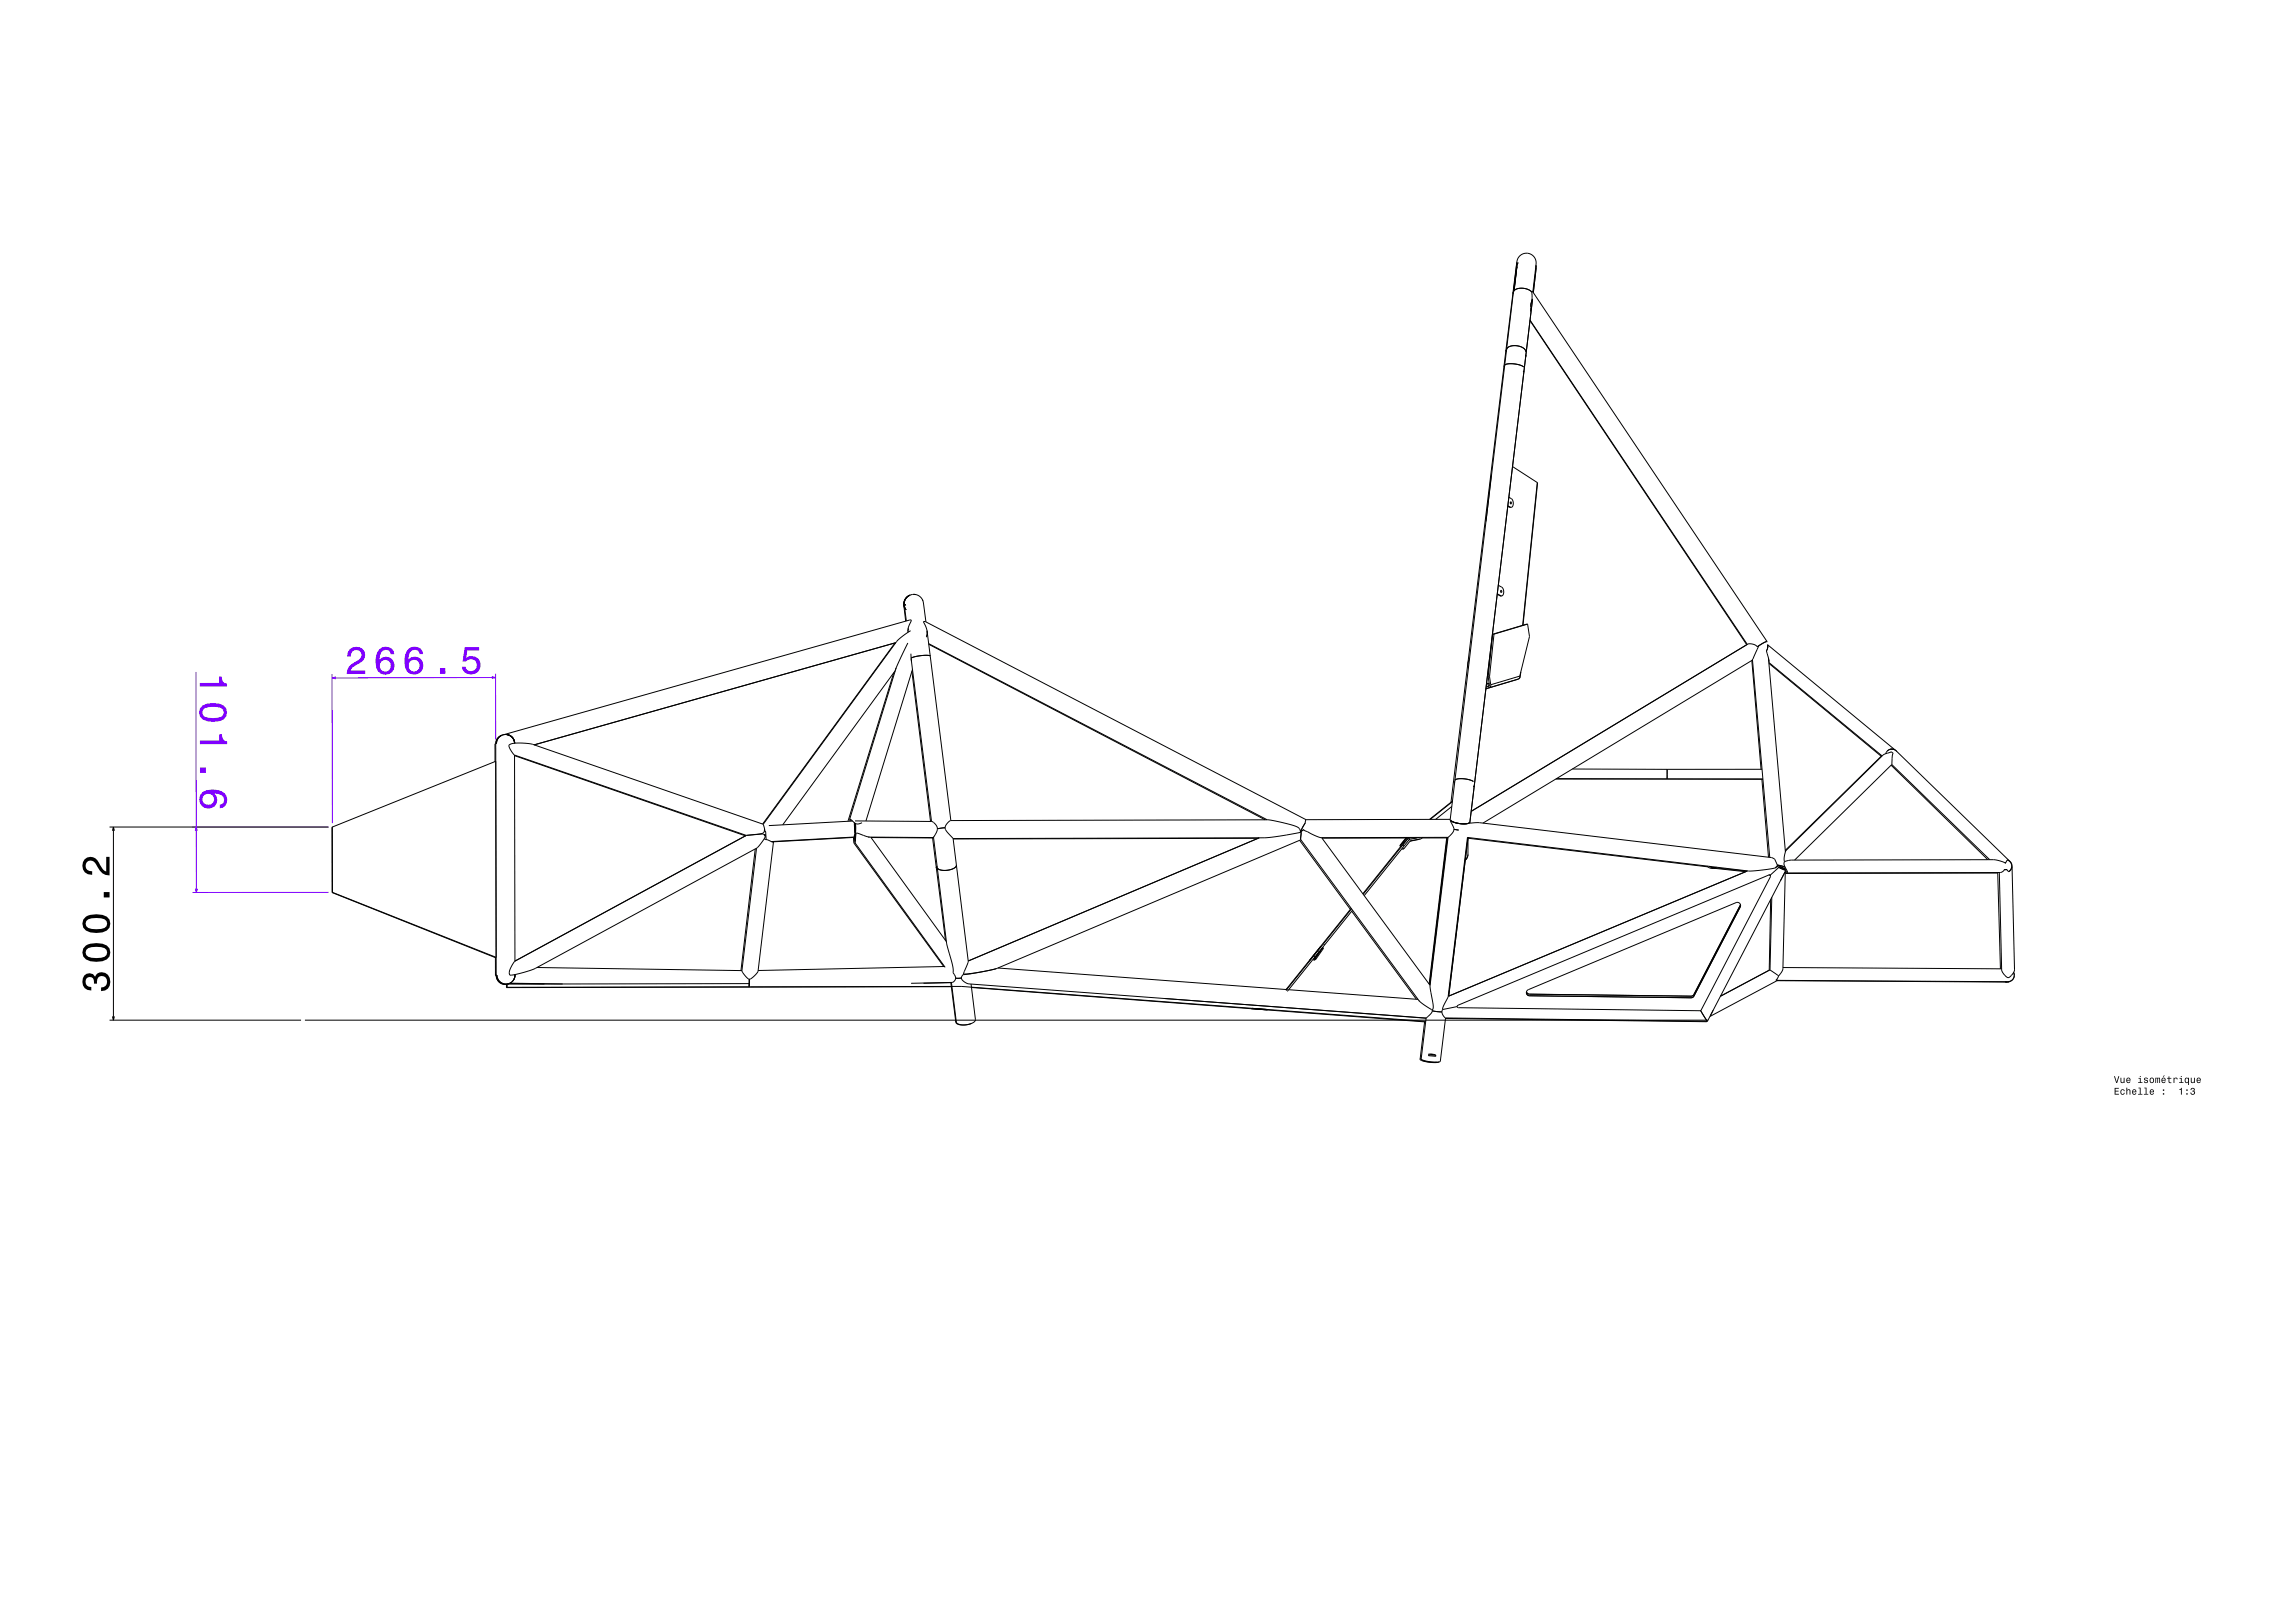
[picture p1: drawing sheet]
<svg xmlns="http://www.w3.org/2000/svg" width="1189mm" height="841mm" viewBox="0 0 1189 841" stroke-linecap="round" stroke-linejoin="round" font-family="sans-serif">
<path d="M172 349v78M257 349v34M170 429h-70M170 462h-70" fill="none" stroke="#8000ff" stroke-width=".52"/>
<g fill="none" stroke="#000" stroke-width=".52">
<path d="M786 139l-1 12M786 136l-2 15M787 136l-2 15M796 138l-1 14M784 151v1M784 151l-3 30M793 158v3M794 151l-2-1-3-1-3 1-2 1M794 155l-1 3M794 155l-3 30M794 151v4l-1 3M794 151h.1"/>
<path d="M794 151l122 181M794 151l2-14a5 5 0 0 0-4-6 5 5 0 0 0-6 5l-2 15M793 166l112 168-142 86 143-86h3l2 1M793 166l113 168M780 189v1M780 189l-28 227M780 189l-26 215M780 189h5l5 1-5-1zM781 181v1M781 181l-1 8M781 180v1l1-1 1-1h4l3 1 1 2-1-1-3-2h-3zM789 192l1 1"/>
<path d="M790 193l-26 215M791 184h.1M791 184v1M791 185l-1 8M773 246l-3 24M782 258l2 1v1v2l-1 1M784 242l13 8M797 250l-8 74M781 262l1 1M782 262l1 1M782 263h1M783 260v1"/>
<path d="M783 263h.1M783 263h-1M469 314l1 8M469 313v1M470 309l-1 4 1 3-1-2v-2l1-2 2-2zM471 309a5 5 0 0 0-2 5v8M472 308l-3 3-1 2 1 2v-4l2-2M472 308l-1 1M472 308a5 5 0 0 1 7 5l1 9M473 308h2M478 311h.1M776 308l1 1"/>
<path d="M776 308l2 1M777 303l1 1 1 2v2l-1 1M777 309h1M778 306v1M778 309h.1M778 309h-1M464 333l-69 94M464 333l-187 53M471 327h.1M471 328l1-7-211 60M471 333l-7 14M471 326h.1"/>
<path d="M472 327l-7 5-69 95M472 339v4M480 327l2 13M481 327v1M481 328l-1 2M481 328l-1-2-1-4h1l197 103M481 334l176 91M481 334l175 91M482 340h-5l-5 1M482 340l11 85M774 329l-3 22M774 329l-2 22"/>
<path d="M774 329h.1M792 323l-18 6M792 323l1 7-5 20M912 335l-3 7M915 333l-4 2M916 337l1 5M916 332v1M916 332l-5 3M916 334h.1M916 334v1M916 334l66 55M916 335h.1"/>
<path d="M916 335v1M916 335v2M463 349l-23 77M464 348l-58 79M464 346l-24 79M472 341l11 85M473 348l9 78M473 347l-24 78M761 344h.1M762 342l-1 2v2M771 354h.1M771 354h1h-1"/>
<path d="M771 354h-1M771 354v1M771 351l1 4v1M771 355v1M772 356h-2M772 355h-1M772 351l1 4M772 351h-1M773 355l-1 1M787 352h.1M787 352l-17 5M788 350l-1 2"/>
<path d="M788 350l-15 5M788 351h.1M788 351l-1 1M788 348v3M908 342l5 57M908 341l9 103M908 342l-139 85M917 341l8 100M917 342h.1M917 343l59 49M917 343h.1M917 344l58 48"/>
<path d="M917 342v1M257 385v120M257 385v10M257 385h.1M257 394l-85 35M260 381h2h3l1 2 1 2-2-3-3-1-3 1-2 3M260 381l-2 2-1 2M262 381l3 1 2 2M263 381l2 1 2 2M263 381a5 5 0 0 1 4 3l-2-2zM267 384v1M267 391a6 6 0 0 1-3-5 21 21 0 0 1 12 0l120 41"/>
<path d="M267 391l120 42M267 391v107M267 392l119 41M815 398l49 1M864 399v2M913 399h-49M975 392l-50 49M978 389l2-1 3 1 58 57M979 388h2l2 1M979 388l-2 3M979 388h.1M980 397l50 48"/>
<path d="M980 388h.1M981 396l50 49M981 396v-4a1.2 1.2 0 0 0 0-2 1.2 1.2 0 0 0-2 0l-3 1-50 50M981 396l-51 50M981 388h-2M752 418l-8 7M753 415l-12 10M753 405h1M754 404h1h3l6 1M754 404l-2 21a5 5 0 0 1 1 6l-2 3M764 407v1M764 408l-2 18"/>
<path d="M764 408h.1M807 403l107 1M864 401h.1M864 401v3zM913 404l4 40M914 404h-108M57 429h113M172 429v34M172 429v33M386 433h.1M387 433h.1M391 440l-7 63"/>
<path d="M392 440l-7 63M396 427v4M396 432l1 1M396 435l5 1M396 433h.1M396 431h1M396 430v1l-1 1-8 1M396 430h.1M397 433h-1M397 431v4M397 434h.1M400 436h.1"/>
<path d="M401 436h.1M401 436l-8 68a4 4 0 0 1-5 3l-3-4M440 425l1 1M440 425h1a4 4 0 0 0 6 1M441 425h.1M442 425l-44 3M442 434h.1M442 434l-41 2M442 434l1 3 46 64M443 433v4M443 426v6zM443 433v1"/>
<path d="M443 426v3M443 432v2l-43 2M443 434h.1M443 437h.1M443 437l47 64M443 425l40 1a4 4 0 0 1 2 7l-1 1h-34M443 434v2M443 427v6M443 427v7M451 434l-7-2-1 5M451 434l40 54M451 434h32"/>
<path d="M483 434l2 16M484 434l2 16M490 429h-4M493 425a4 4 0 0 0-3 3 4 4 0 0 0 1 4l3 3M493 425h166a34 34 0 0 1 14 4l1 2M494 435l161-1 19-3v4M494 435l2 13M494 435h.1M652 434l-158 1M653 434l-151 64M674 435l26 36M674 435h.1"/>
<path d="M674 434h.1M674 435l-157 67-16 3h-2l3-7-6-50M674 431v4l61 83M676 430l9 4h66M676 430l-2 1M677 426l-3 5M677 425v1M685 434l56 77M726 439l-20 24M726 438v1M727 440h1M727 436l-1 2v1"/>
<path d="M727 436v1M727 439l1 1M727 438l-20 25M727 438h1M727 438h.1M728 436l-2 2M728 436v1M728 436l-1 1zM728 438l-21 26M728 438h.1M728 437l-2 1M729 434h-44"/>
<path d="M729 434l-2 2M729 434l-3 4M729 434l-1 2M730 434l1 1-3 3M730 434l-3 4M730 434h.1M730 434l-2 3M731 435h-1M731 436l-3 4M731 436h.1M734 434h-4M736 434l-5 1"/>
<path d="M736 435l-5 1M736 435h.1M737 434l-1 1M750 434l-9 76M750 434h-13M750 434h.1M751 434l-10 77 2 10-1 2M752 425h-75M752 425l1 1 4 1h3l2-1M752 425l6 2h3l1-1M754 430h2M761 434l124 15"/>
<path d="M762 427l5-1 152 19a4 4 0 0 1 2 3v1M485 450l5 37M486 449l-1 1zM486 450l5 41a36 36 0 0 1 3 13l1 3-1 2-22 1M496 448l-2 2-3 1h-4l-1-1M760 445l-1 1M761 443l-2 3 1-1M761 443l-1 2M761 443v-9l-10 82M885 449l2 1h2M886 449h.1M886 449l3 1"/>
<path d="M888 450h.1M888 450l17 1M888 450l17 2M890 449l-2 1M906 451l-155 65M917 453l1 1M917 453h.1M917 453l-161 68M918 454l-37 70-125-2h-1M918 454h.1M920 450l-14 1-145-17-10 82-3 7M921 449h.1"/>
<path d="M921 449l-1 1M921 448l4 1M921 448l4 3-3-2M921 449h1M921 448l5 3M922 449v1M922 449l4 2M922 450l-5 4M923 449l2 1M923 450h3M925 446a7 7 0 0 0 1 6M925 446h3l105-1 6 2"/>
<path d="M925 452l-2 4M925 452h1M925 452l-1 50-2 4M925 441h.1M925 451l1 1M926 441h.1M926 441h-1M926 441l-1 5M926 451l-41 78M926 452h.1M1035 452l2 50M1035 452l-110 1"/>
<path d="M1036 452l2 51a4 4 0 0 0 3 3l2-1 1-2M1039 451l-2 1h-111M1040 447h-1M1040 451l1 1M1040 451h-1M1040 446l2 1 1 1-1 2-1 2M1040 446h.1M1040 446l2 1 1 2-1 1-1 2M1040 446v1M1043 449l1 54M172 463l85 33M172 462l85 34"/>
<path d="M172 462v1M700 471l-33 42M701 471l-20 24M701 472l33 46M701 472l-19 24M902 469h.1M902 469l-24 46M902 470h.1M902 470l-24 46M902 469v1M902 469l-1-1h-1l-108 45a1.6 1.6 0 0 0-1 2 1.6 1.6 0 0 0 2 1M918 466l-1 37"/>
<path d="M918 465l-1 38M257 496v9M267 498l120-65 9-1 1 1-1 2-4 4-117 64a22 22 0 0 1-11 2 8 8 0 0 1 3-7zM681 497h.1M681 497v1M681 495l-14 18v-1M681 495l1 1M681 498h.1M681 497h1M682 497h-1M682 497h.1M682 497l-1 1"/>
<path d="M682 496l-15 18M682 495l-1 2M682 495h1M683 494l1-1-2 2M683 494h.1M684 493l-3 4M684 494h.1M684 493l-1 1M685 493l-1 1zM685 490l-6 8zM685 491h.1M685 491l-3 6"/>
<path d="M685 491l1 1M686 491l-5 6M686 491h-1M686 491v1M686 492l-4 5M686 489l1 1M257 505h.1M257 505h1M257 505l1 2 1 2 2 1h2M258 505v2l2 2 2 1h2M263 510v2M263 510h.1"/>
<path d="M263 512h.1M264 510h18M264 510h-1M264 509l28 1M267 505l-1 4-4 1-3-2-1-3M267 505l-1 3-2 2M267 505l-1 3M267 505h.1M278 501l107 2M388 507v4v-4v4M388 510h-125M389 512h-126"/>
<path d="M389 511h109l241 18M490 501l-97 2M493 509l2 21M493 509l-14 1M493 511l-230 1M493 509l3 21 1 1h2l4-1 3-1-3-19M498 507h-3M503 505h.1M503 504v1M504 512l235 18M516 502h.1M516 502l-16 3a1.5 1.5 0 0 0-2 1 4 4 0 0 0 4 4l237 18"/>
<path d="M517 502l150 11v-1M667 513h.1M667 512h.1M668 513l67 5M735 518h.1M735 518l1 1M735 518l7 5M791 514l2 1zM793 515h.1M793 515l83 1M793 516h.1M793 516l83 1"/>
<path d="M876 516h.1M876 517h.1M878 515l-2 1M878 516l-2 1M878 516h.1M917 503h.1M917 503l-25 13M917 503l5 3M921 508l119 1M921 508l120 1M921 508l-35 19M922 506l-2 2h1"/>
<path d="M924 501l113 1M1042 509h-3h1M1042 509h-2M1042 508l-1 1M1042 508v1M1044 504v1M1044 505l-1 2-1 1M1044 505l-1 3-2 1M1044 503h.1M57 529h99M158 529h727M495 530l1 1h2l5-1"/>
<path d="M496 529l-1 1M496 529h.1M649 523h8zM738 530l-2 19M739 528h.1M739 528l-2 21M742 523a5 5 0 0 1-3 4v1M742 524h5M748 523a4 4 0 0 0 1 4M748 523h.1M749 527l136 2M749 528l135 1"/>
<path d="M749 527l-3 23h-5l-4-1M755 521v1M755 522l-7 1M756 521h.1M756 521l-1 1M881 524l4 5zM884 529h.1M885 529h-1M885 529h.1M888 523l-2 3M736 549l4 1h6M737 549h-1"/>
<path d="M737 549l3 1h5M737 549h.1M740 547l2-1 2 1M740 547h1M741 547h3M741 547h.1M741 546h2zM744 547h.1"/>
<circle cx="783" cy="261" r=".5"/>
<circle cx="778" cy="307" r=".5"/>
</g>
<g fill="#000">
<path d="M256 394l1 1z" fill-rule="evenodd"/>
<path d="M172 428v1z" fill-rule="evenodd"/>
<path d="M1096 558l1 3 1-3-1 3-1-3zM1099 558v2a.9 .9 0 0 0 1 1 .9 .9 0 0 0 1 0v-3l-1 3v-3zM1102 559a1.3 1.3 0 0 0 0 2 1.3 1.3 0 0 0 2 0v-1a.9 .9 0 0 1-1 1 .9 .9 0 0 1 0-1h1v-2zM1103 559l1 1h-1zM1108 559h1v2h-1h2v-2zM1109 558h1zM1112 559l-1 1h2l-1 1-1-1a1.1 1.1 0 0 0 2 1 1 1 0 0 0 0-1l-1-1h1zM1114 560a1.5 1.5 0 0 0 3 0 1.5 1.5 0 0 0-3 0zM1115 560a.9 .9 0 0 1 1 0 .9 .9 0 0 1-1 0zM1117 558v3l1-2v2l1-2 1 2-1-3zM1122 557l-1 1 1-1zM1121 559a1.3 1.3 0 0 0-1 2 1.3 1.3 0 0 0 2 0v-1a.9 .9 0 0 1-1 1 .9 .9 0 0 1 0-1h2l-1-2zM1121 559h1v1h-1zM1124 558v1h-1h1v2h1l-1-1v-1h1h-1zM1127 558v3v-2h2a.9 .9 0 0 0-1-1 .9 .9 0 0 0-1 1zM1130 559v2h-1h3h-1v-2zM1130 558h1zM1133 559a1.3 1.3 0 0 0-1 2 1.3 1.3 0 0 0 2 0l1 1v-4zM1133 559a.9 .9 0 0 1 1 1 .9 .9 0 0 1-1 1zM1136 558v2a.9 .9 0 0 0 0 1 .9 .9 0 0 0 1 0h1v-3l-2 3v-3zM1139 559a1.3 1.3 0 0 0 0 2 1.3 1.3 0 0 0 2 0v-1a.9 .9 0 0 1-1 1 .9 .9 0 0 1-1-1h2l-1-2zM1139 559h1v1h-1z" fill-rule="evenodd"/>
<path d="M1096 564v3h2h-1v-1h1v-1h-1v-1h1zM1099 565a1.3 1.3 0 0 0 0 2 1.3 1.3 0 0 0 2 0v-1a.9 .9 0 0 1-1 1 1 1 0 0 1 0-2 .9 .9 0 0 1 1 0v-1zM1102 564v3h1v-1a.6 .6 0 0 1 0-1 .7 .7 0 0 1 1 1v1v-2a.9 .9 0 0 0 0-1 .9 .9 0 0 0-1 1v-1zM1105 565a1.3 1.3 0 0 0 0 2 1.3 1.3 0 0 0 2 0v-1a.9 .9 0 0 1-1 1 .9 .9 0 0 1 0-1h1v-1zM1106 565l1 1h-1zM1108 564h1v3h-1h2v-3zM1111 564h1v3h-1h2v-3zM1114 565a1.3 1.3 0 0 0 0 2 1.3 1.3 0 0 0 2 0v-1a.9 .9 0 0 1-1 1 .9 .9 0 0 1 0-1h1v-1zM1115 565h1v1h-1zM1121 566v1h1v-1zM1121 565h1z" fill-rule="evenodd"/>
<path d="M1130 564v1v2h1v-3zM1133 566v1h1v-1zM1133 565h1zM1136 564l-1 1h1a.6 .6 0 0 1 0-1 .6 .6 0 0 1 1 0 .6 .6 0 0 1 0 1l-1 1a.7 .7 0 0 1 1 0 .7 .7 0 0 1-1 1 .7 .7 0 0 1 0-1h-1a1.1 1.1 0 0 0 2 1 1.1 1.1 0 0 0 0-2 1 1 0 0 0 0-1 1 1 0 0 0-1 0z" fill-rule="evenodd"/>
</g>
<path d="M104 354v2h14v-2a3 3 0 0 1-3-3h-1v3zM105 366a5 5 0 0 0-2 4 5 5 0 0 0 4 4 9 9 0 0 0 10-3 5 5 0 0 0-3-6h-7zM105 368a9 9 0 0 1 11 0v3a9 9 0 0 1-11 0zM104 384v2h14v-2a3 3 0 0 1-3-4h-1v4zM104 398v2h3v-2zM105 410a5 5 0 0 0-1 7 5 5 0 0 0 6 1 5 5 0 0 0 2-5l-1-2a4 4 0 0 1 5 3 2.3 2.3 0 0 1-2 3v2a5 5 0 0 0 4-5 5 5 0 0 0-5-5 12 12 0 0 0-8 1zM105 414a3 3 0 0 1 6 0 3 3 0 0 1-6 0z" fill-rule="evenodd" fill="#8000ff"/>
<path d="M102 348v114M102 431v-2l-1 2M102 461v1l-1-1" fill="none" stroke="#8000ff" stroke-width=".52"/>
<path d="M181 336l-1 2v2h2a2.8 2.8 0 0 1 2-3 2.8 2.8 0 0 1 3 2 2.8 2.8 0 0 1-2 3 7 7 0 0 0-5 7h9v-1h-7a7 7 0 0 1 4-4 5 5 0 0 0 2-7 5 5 0 0 0-7-1zM197 336l-2 4a12 12 0 0 0 1 8 5 5 0 0 0 6 1 5 5 0 0 0 2-6 5 5 0 0 0-6-2l-1 1a4 4 0 0 1 3-5 2.3 2.3 0 0 1 3 2h1a4 4 0 0 0-3-4 4 4 0 0 0-4 1zM197 345a3 3 0 0 1 6 0 3 3 0 0 1-6 0zM212 336l-2 4a12 12 0 0 0 1 8 5 5 0 0 0 6 1 5 5 0 0 0 2-6 5 5 0 0 0-6-2l-1 1a4 4 0 0 1 3-5 2.3 2.3 0 0 1 2 2h2a4 4 0 0 0-3-4 4 4 0 0 0-4 1zM212 345a3 3 0 0 1 5 0 3 3 0 0 1-5 0zM228 346v3h3v-3zM241 335l-1 8h1a3 3 0 0 1 5-1 3 3 0 0 1 0 5 3 3 0 0 1-4-1l-1-1h-2a5 5 0 0 0 6 5 5 5 0 0 0 4-7 5 5 0 0 0-7-2v-4h6v-2z" fill-rule="evenodd" fill="#8000ff"/>
<path d="M174 351h-2l2 1M255 351h2l-2 1M257 351h-85" fill="none" stroke="#8000ff" stroke-width=".52"/>
<path d="M44 505a5 5 0 0 0-1 6 5 5 0 0 0 4 2v-2a2.5 2.5 0 0 1-3-1 2.5 2.5 0 0 1 1-3 2.5 2.5 0 0 1 4 1v2h1a2.9 2.9 0 0 1 2-4 2.9 2.9 0 0 1 4 2 2.9 2.9 0 0 1-2 3l-2 1v2a5 5 0 0 0 5-7 5 5 0 0 0-7-2l-1 1a3 3 0 0 0-5-1zM45 490a5 5 0 0 0-2 5 5 5 0 0 0 4 3 9 9 0 0 0 10-2 5 5 0 0 0-4-7 11 11 0 0 0-8 1zM45 492a9 9 0 0 1 10 0v3a9 9 0 0 1-10 0zM45 475a5 5 0 0 0-2 5 5 5 0 0 0 4 3 9 9 0 0 0 10-2 5 5 0 0 0-4-7 11 11 0 0 0-8 1zM45 477a9 9 0 0 1 10 0v3a9 9 0 0 1-10 0zM54 462v3h3v-3zM44 445a5 5 0 0 0-1 6 5 5 0 0 0 5 2v-2a2.8 2.8 0 0 1-4-2 2.8 2.8 0 0 1 2-3 2.8 2.8 0 0 1 4 2 7 7 0 0 0 7 6v-10h-2v8a7 7 0 0 1-4-5 5 5 0 0 0-7-2z" fill-rule="evenodd" fill="#000"/>
<path d="M58 430l1-1v1M59 429v100M58 527l1 2v-2" fill="none" stroke="#000" stroke-width=".52"/>
</svg>
